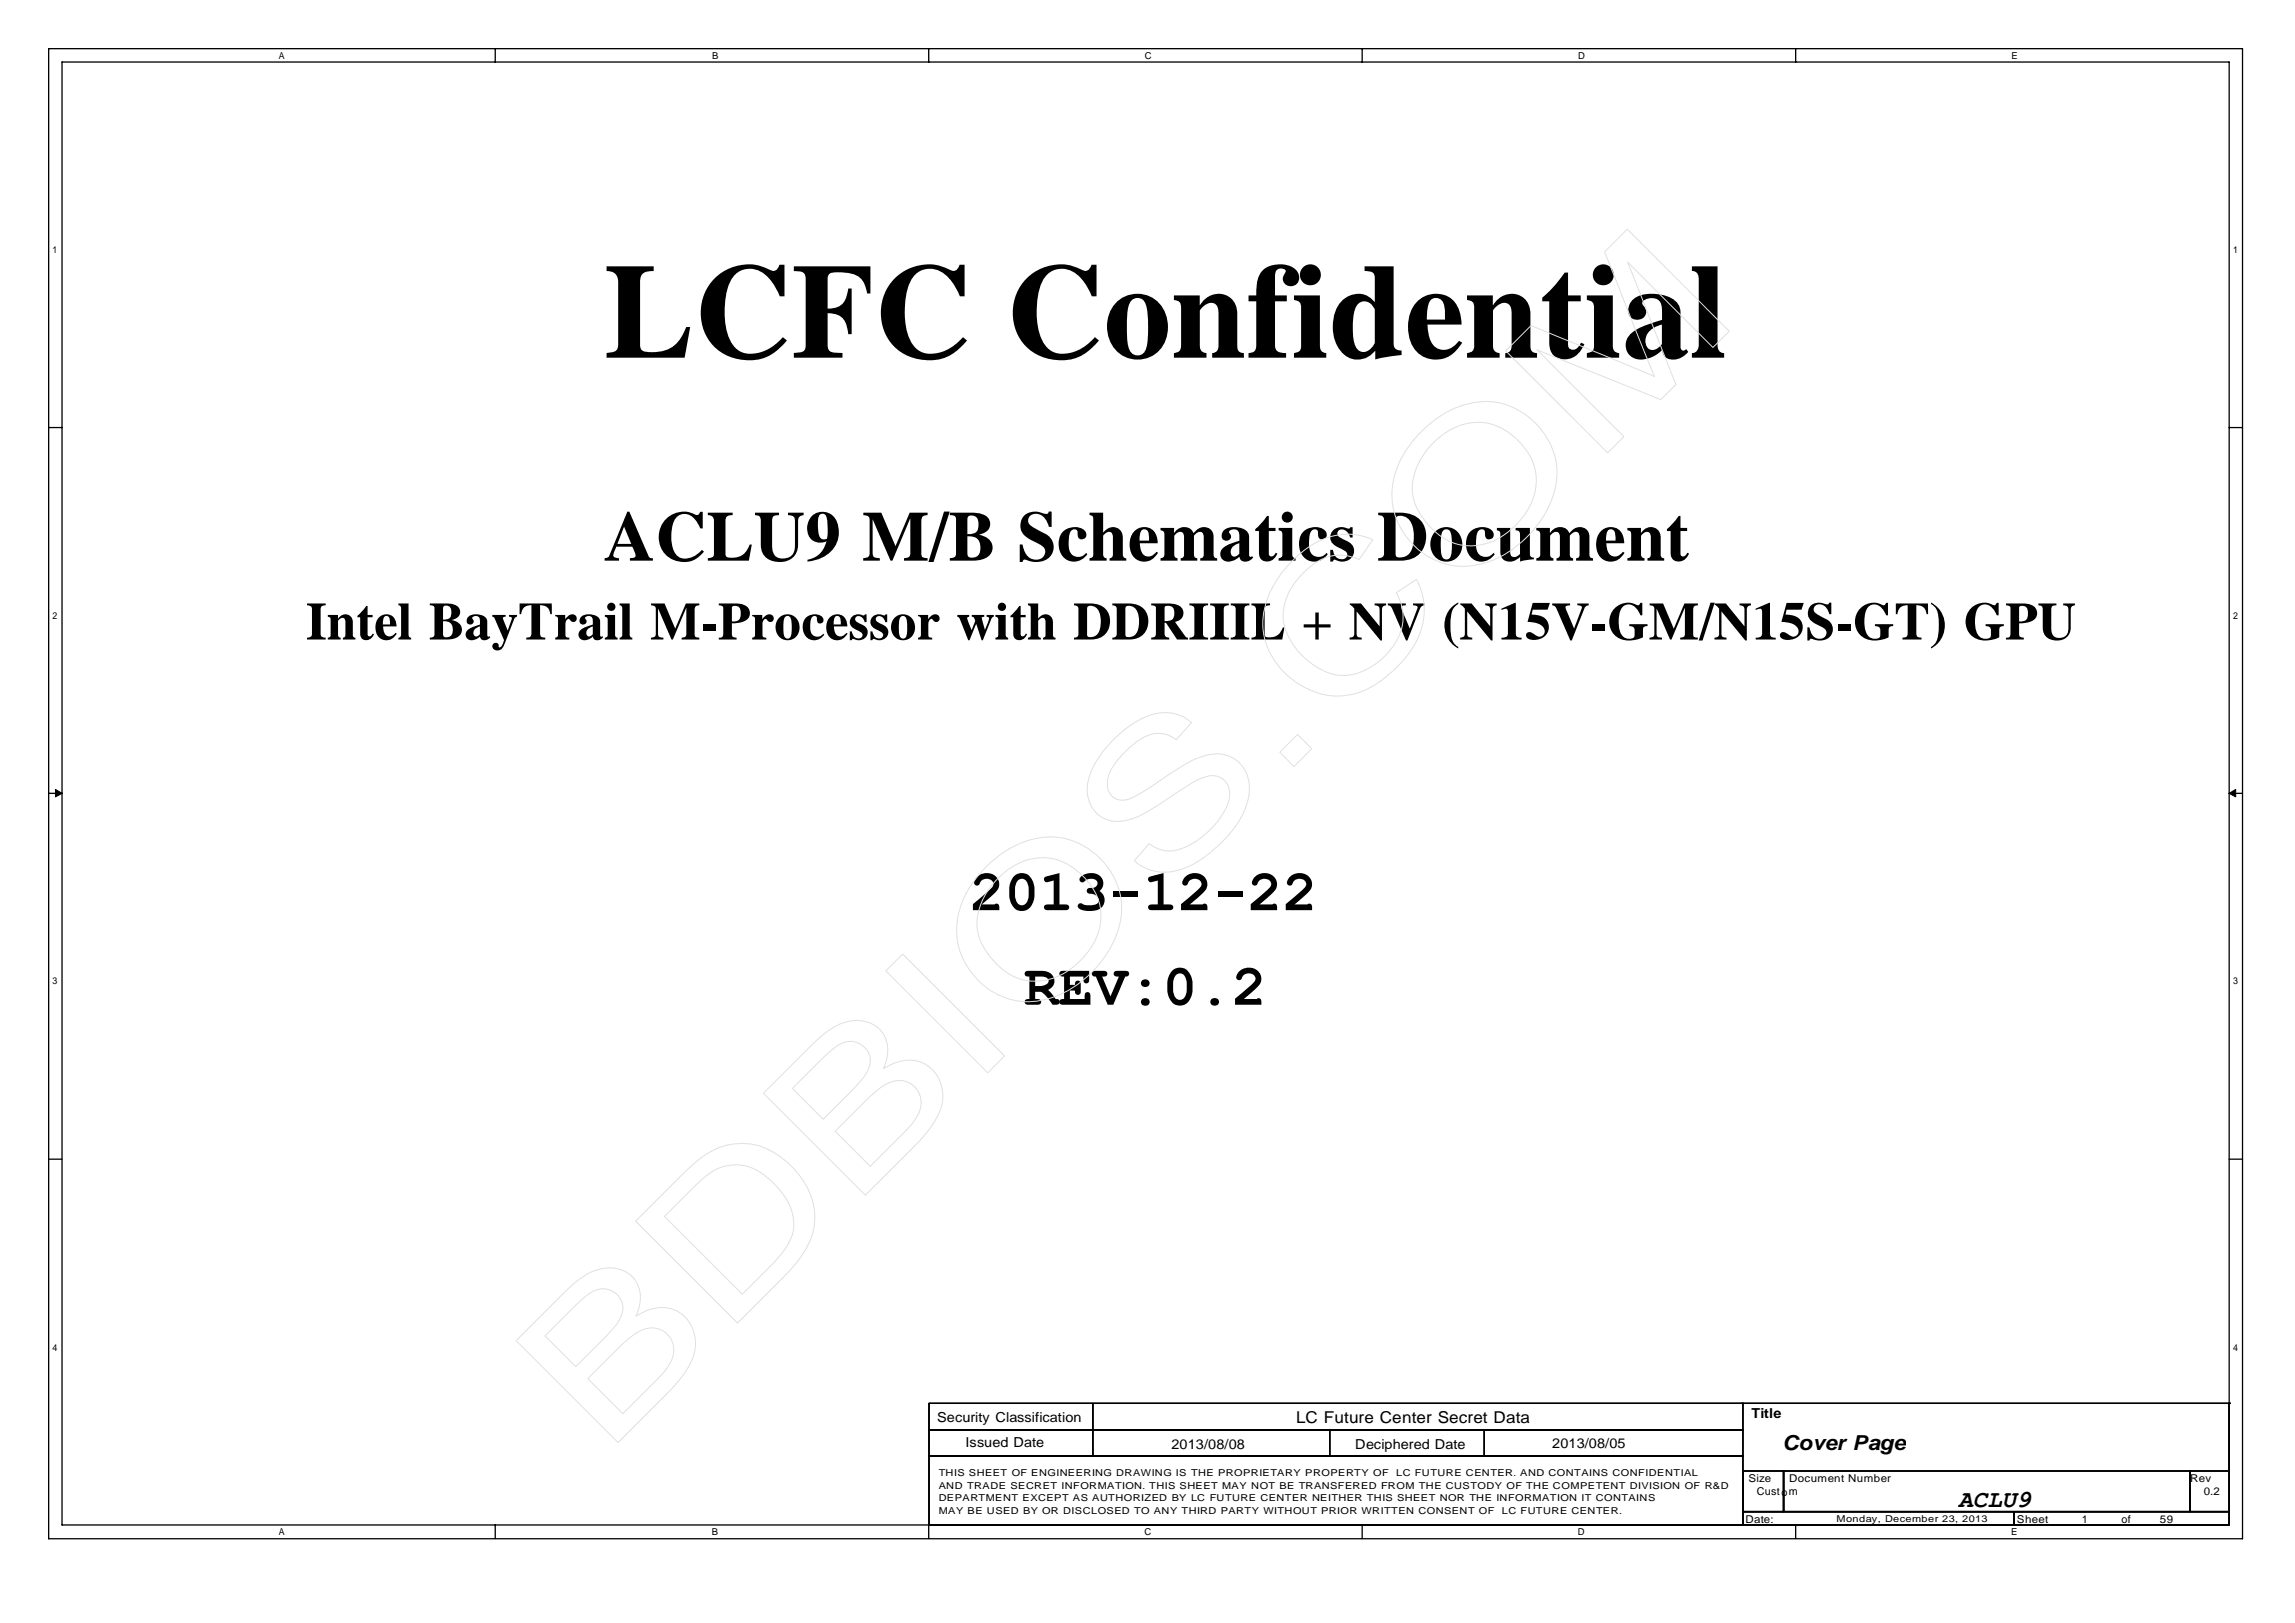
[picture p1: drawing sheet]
<svg xmlns="http://www.w3.org/2000/svg" width="297mm" height="210mm" viewBox="0 0 297 210" stroke-linecap="round" stroke-linejoin="round" font-family="sans-serif">
<defs><g id="words">
<text font-size="17.5" x="78.2" y="46.3">LCFC Confidential</text>
<text font-size="9.2" x="78.2" y="72.5">ACLU9 M/B Schematics Document</text>
<g font-size="7.4">
<text x="125.5" y="117.8">2013-12-22</text>
<text x="132.5" y="130">REV:0.2</text>
</g>
<text font-size="6.9" x="39.6" y="82.7">Intel BayTrail M-Processor with DDRIIIL + NV (N15V-GM/N15S-GT) GPU</text>
<text font-size="3.2" x="253.4" y="194.9">ACLU9</text>
<text font-size="2.7" x="230.7" y="187.6">Cover Page</text>
<text font-size="2.1" x="167.7" y="184.1">LC Future Center Secret Data</text>
<g font-size="1.8">
<text x="121.3" y="183.9">Security Classification</text>
<text x="226.6" y="183.5">Title</text>
<text x="124.9" y="187.2">Issued Date</text>
<text x="151.6" y="187.5">2013/08/08</text>
<text x="175.4" y="187.5">Deciphered Date</text>
<text x="200.9" y="187.3">2013/08/05</text>
</g>
<g font-size="1.4">
<text x="226.3" y="191.8">Size</text>
<text x="231.5" y="191.8">Document Number</text>
<text x="283.4" y="191.8">Rev</text>
<text x="225.9" y="197.1">Date:</text>
<text x="227.3" y="193.5">Cust om</text>
<text x="261" y="197.1">Sheet</text>
<text x="269.4" y="197.1">1</text>
<text x="274.5" y="197.1">of</text>
<text x="279.5" y="197.1">59</text>
<text x="285.2" y="193.5">0.2</text>
</g>
<g font-size="1.2">
<text x="36.1" y="7.6">A</text>
<text x="92.1" y="7.6">B</text>
<text x="148.1" y="7.6">C</text>
<text x="204.2" y="7.6">D</text>
<text x="260.3" y="7.6">E</text>
<text x="6.8" y="32.8">1</text>
<text x="289" y="32.8">1</text>
<text x="6.8" y="80">2</text>
<text x="289" y="80">2</text>
<text x="6.8" y="127.4">3</text>
<text x="289" y="127.4">3</text>
<text x="6.8" y="174.7">4</text>
<text x="289" y="174.7">4</text>
<text x="121.5" y="190.9">THIS SHEET OF ENGINEERING DRAWING IS THE PROPRIETARY PROPERTY OF</text>
<text x="180.7" y="190.9">LC FUTURE CENTER. AND CONTAINS CONFIDENTIAL</text>
<text x="121.5" y="192.6">AND TRADE SECRET INFORMATION. THIS SHEET MAY NOT BE TRANSFERED FROM THE CUSTODY OF THE COMPETENT DIVISION OF R&amp;D</text>
<text x="121.5" y="194.2">DEPARTMENT EXCEPT AS AUTHORIZED BY LC FUTURE CENTER NEITHER THIS SHEET NOR THE INFORMATION IT CONTAINS</text>
<text x="121.5" y="195.8">MAY BE USED BY OR DISCLOSED TO ANY THIRD PARTY WITHOUT PRIOR WRITTEN CONSENT OF</text>
<text x="194.3" y="195.8">LC FUTURE CENTER.</text>
<text x="237.7" y="196.9">Monday, December 23, 2013</text>
<text x="36.1" y="198.6">A</text>
<text x="92.1" y="198.6">B</text>
<text x="148.1" y="198.6">C</text>
<text x="204.2" y="198.6">D</text>
<text x="260.2" y="198.6">E</text>
</g>
</g></defs>
<g fill="none" stroke="#000" stroke-width=".17">
<path d="M6.3 6.3h283.9v192.8h-283.9zM8 8h280.4v189.3h-280.4zM64.1 6.3v1.7M120.2 6.3v1.7M176.3 6.3v1.7M232.4 6.3v1.7M6.3 55.3h1.7M288.4 55.3h1.8M6.3 102.6h1.7M288.4 102.6h1.8M6.3 150h1.7M288.4 150h1.8"/>
<path d="M64.1 197.3v1.7M120.2 197.3v1.7M120.2 181.6h105.3v3.4h-105.3zM120.2 185h105.3v3.4h-105.3zM120.2 188.4h105.3v8.9h-105.3zM141.4 185h.1M141.4 188.4h.1M141.4 181.6v6.8M172.1 188.4h.1M172.1 185v3.4M176.3 197.3v1.7M192.1 188.4h.1"/>
<path d="M192.1 185v3.4M225.4 181.6h63M225.5 190.3h5.3v5.3h-5.3zM225.5 195.6h35.1v1.7h-35.1zM230.8 190.3h52.6v5.3h-52.6zM232.4 197.3v1.7M260.6 195.6h27.8v1.7h-27.8zM283.4 190.3h5v5.3h-5zM288.4 181.6h.1"/>
</g>
<path d="M7.2 102.1l.8 .5-.8 .5zM288.4 102.6l.9-.5v1z" fill="#000"/>
<path d="M7.2 102.1l.8 .5-.8 .5zM288.4 102.6l.9-.5v1z" fill="none" stroke="#000" stroke-width=".13"/>
<g fill="none" stroke="#e0e0e0" stroke-width=".13">
<path d="M207.6 32.6l3-2.9 13.2 13.2-2.1 2.1-11.1-11.1 6.3 15.8-2 2-16-6.4 11.2 11.2-2.1 2.1-13.2-13.2 3.3-3.3 16 6.6zM184 55.8a11.6 11.6 0 0 1 9.5-3.8 9.5 9.5 0 0 1 7.9 10.3 13.7 13.7 0 0 1-10.4 10.8 9.4 9.4 0 0 1-9.9-13.3 13.9 13.9 0 0 1 2.9-4zM185.5 57.3a7.6 7.6 0 0 1 8-2.3 8.7 8.7 0 0 1 5.2 6.1 7.9 7.9 0 0 1-2.6 6.9 7.5 7.5 0 0 1-8.9 1.9 9.3 9.3 0 0 1-4.4-5.9 8.3 8.3 0 0 1 2.7-6.7zM167.3 72.5a9.7 9.7 0 0 1 8.2-3.3l1.4 .3 .7 .3-1.7 2.6a5.8 5.8 0 0 0-6.7 1.2 8.3 8.3 0 0 0-3.2 6.3 8.4 8.4 0 0 0 3.4 5.7 6.4 6.4 0 0 0 7.4 1 8.9 8.9 0 0 0 4.7-5.7 6 6 0 0 0-.8-4.2l2.6-1.8a8.8 8.8 0 0 1-1.3 10 14.4 14.4 0 0 1-6.3 4.7 9.5 9.5 0 0 1-10.1-3.2 8.8 8.8 0 0 1-1-10.4l1.2-1.8zM144 95.7a11.3 11.3 0 0 1 6.2-3.5 5.1 5.1 0 0 1 4 1.3l-2 2.2a3.9 3.9 0 0 0-5 .1 11.8 11.8 0 0 0-3.7 4.4 2.5 2.5 0 0 0 .7 3 2.54 2.54 0 0 0 2.8-.2l2-1.3a36.8 36.8 0 0 1 6-3.6 4.8 4.8 0 0 1 5.1 .3 5.1 5.1 0 0 1 1.1 6 15.6 15.6 0 0 1-8.4 8.1 6 6 0 0 1-6-1.1l1.9-2.3a4.3 4.3 0 0 0 5 .4 11.1 11.1 0 0 0 5.2-5.6 2.49 2.49 0 0 0-1.5-3.5 5.6 5.6 0 0 0-3.8 1.3l-1.8 1.2a25.5 25.5 0 0 1-5.3 3 4.1 4.1 0 0 1-5.4-1.9 5.7 5.7 0 0 1 .6-5.3l1-1.5zM165.6 97.3l2.3-2.3 1.8 1.9-2.3 2.3zM127.6 112.1a11.5 11.5 0 0 1 9.6-3.7 9.5 9.5 0 0 1 7.9 10.3 13.7 13.7 0 0 1-10.4 10.7 9.4 9.4 0 0 1-10-13.2 13.9 13.9 0 0 1 2.9-4.1zM129.2 113.6a7.6 7.6 0 0 1 8-2.2 8.7 8.7 0 0 1 5.2 6 7.9 7.9 0 0 1-2.6 6.9 7.6 7.6 0 0 1-8.9 1.9 9.3 9.3 0 0 1-4.4-5.9 8.3 8.3 0 0 1 2.7-6.7zM105 135.3a9.4 9.4 0 0 1 5.4-3.3 3.9 3.9 0 0 1 4.3 5.2l-.4 1.1a5.4 5.4 0 0 1 5-.8 4.9 4.9 0 0 1 2 6.9 21 21 0 0 1-4.4 5.3l-4.9 4.9-13.2-13.2zM105.8 137.5a10.2 10.2 0 0 1 3.4-2.6 2.59 2.59 0 0 1 3 1 2.59 2.59 0 0 1-.2 3.1 55 55 0 0 1-5.5 5.8l-4-4zM116.1 124.2l.7-.8 13.2 13.2-2.2 2.2-13.2-13.2zM86 154.2l1.3-1.3a19.1 19.1 0 0 1 5.4-4.3 8.3 8.3 0 0 1 9.2 1.8 9.2 9.2 0 0 1 3.3 8.8 12.9 12.9 0 0 1-3.8 6l-6 6-13.2-13.2z"/>
<path d="M89.4 153.9a10.6 10.6 0 0 1 4.2-3 6 6 0 0 1 5.9 1.6 8.4 8.4 0 0 1 3.2 5.5 6 6 0 0 1-1.7 4.4l-4.9 5-10.1-10zM111.9 142.5a8.9 8.9 0 0 1 3.9-2.6 2.92 2.92 0 0 1 3 1.3 2.92 2.92 0 0 1-.2 3.4 21.2 21.2 0 0 1-3.4 3.7l-2.6 2.6-4.5-4.5zM70.9 169.3a26.8 26.8 0 0 1 5.1-4.4 4.9 4.9 0 0 1 5.8 .3 4.4 4.4 0 0 1 .5 5.1 5.4 5.4 0 0 1 5-.8 4.9 4.9 0 0 1 2 6.9 20.9 20.9 0 0 1-4.4 5.3l-4.9 4.9-13.2-13.2zM73.8 169.5a10.2 10.2 0 0 1 3.4-2.6 2.59 2.59 0 0 1 3 1 2.59 2.59 0 0 1-.2 3.1 54.2 54.2 0 0 1-5.5 5.8l-4-4zM79.9 174.5a8.9 8.9 0 0 1 3.9-2.6 2.93 2.93 0 0 1 3 1.3 2.93 2.93 0 0 1-.2 3.4 21.3 21.3 0 0 1-3.4 3.7l-2.6 2.6-4.5-4.5z"/>
</g>
<use href="#words"/>
</svg>
